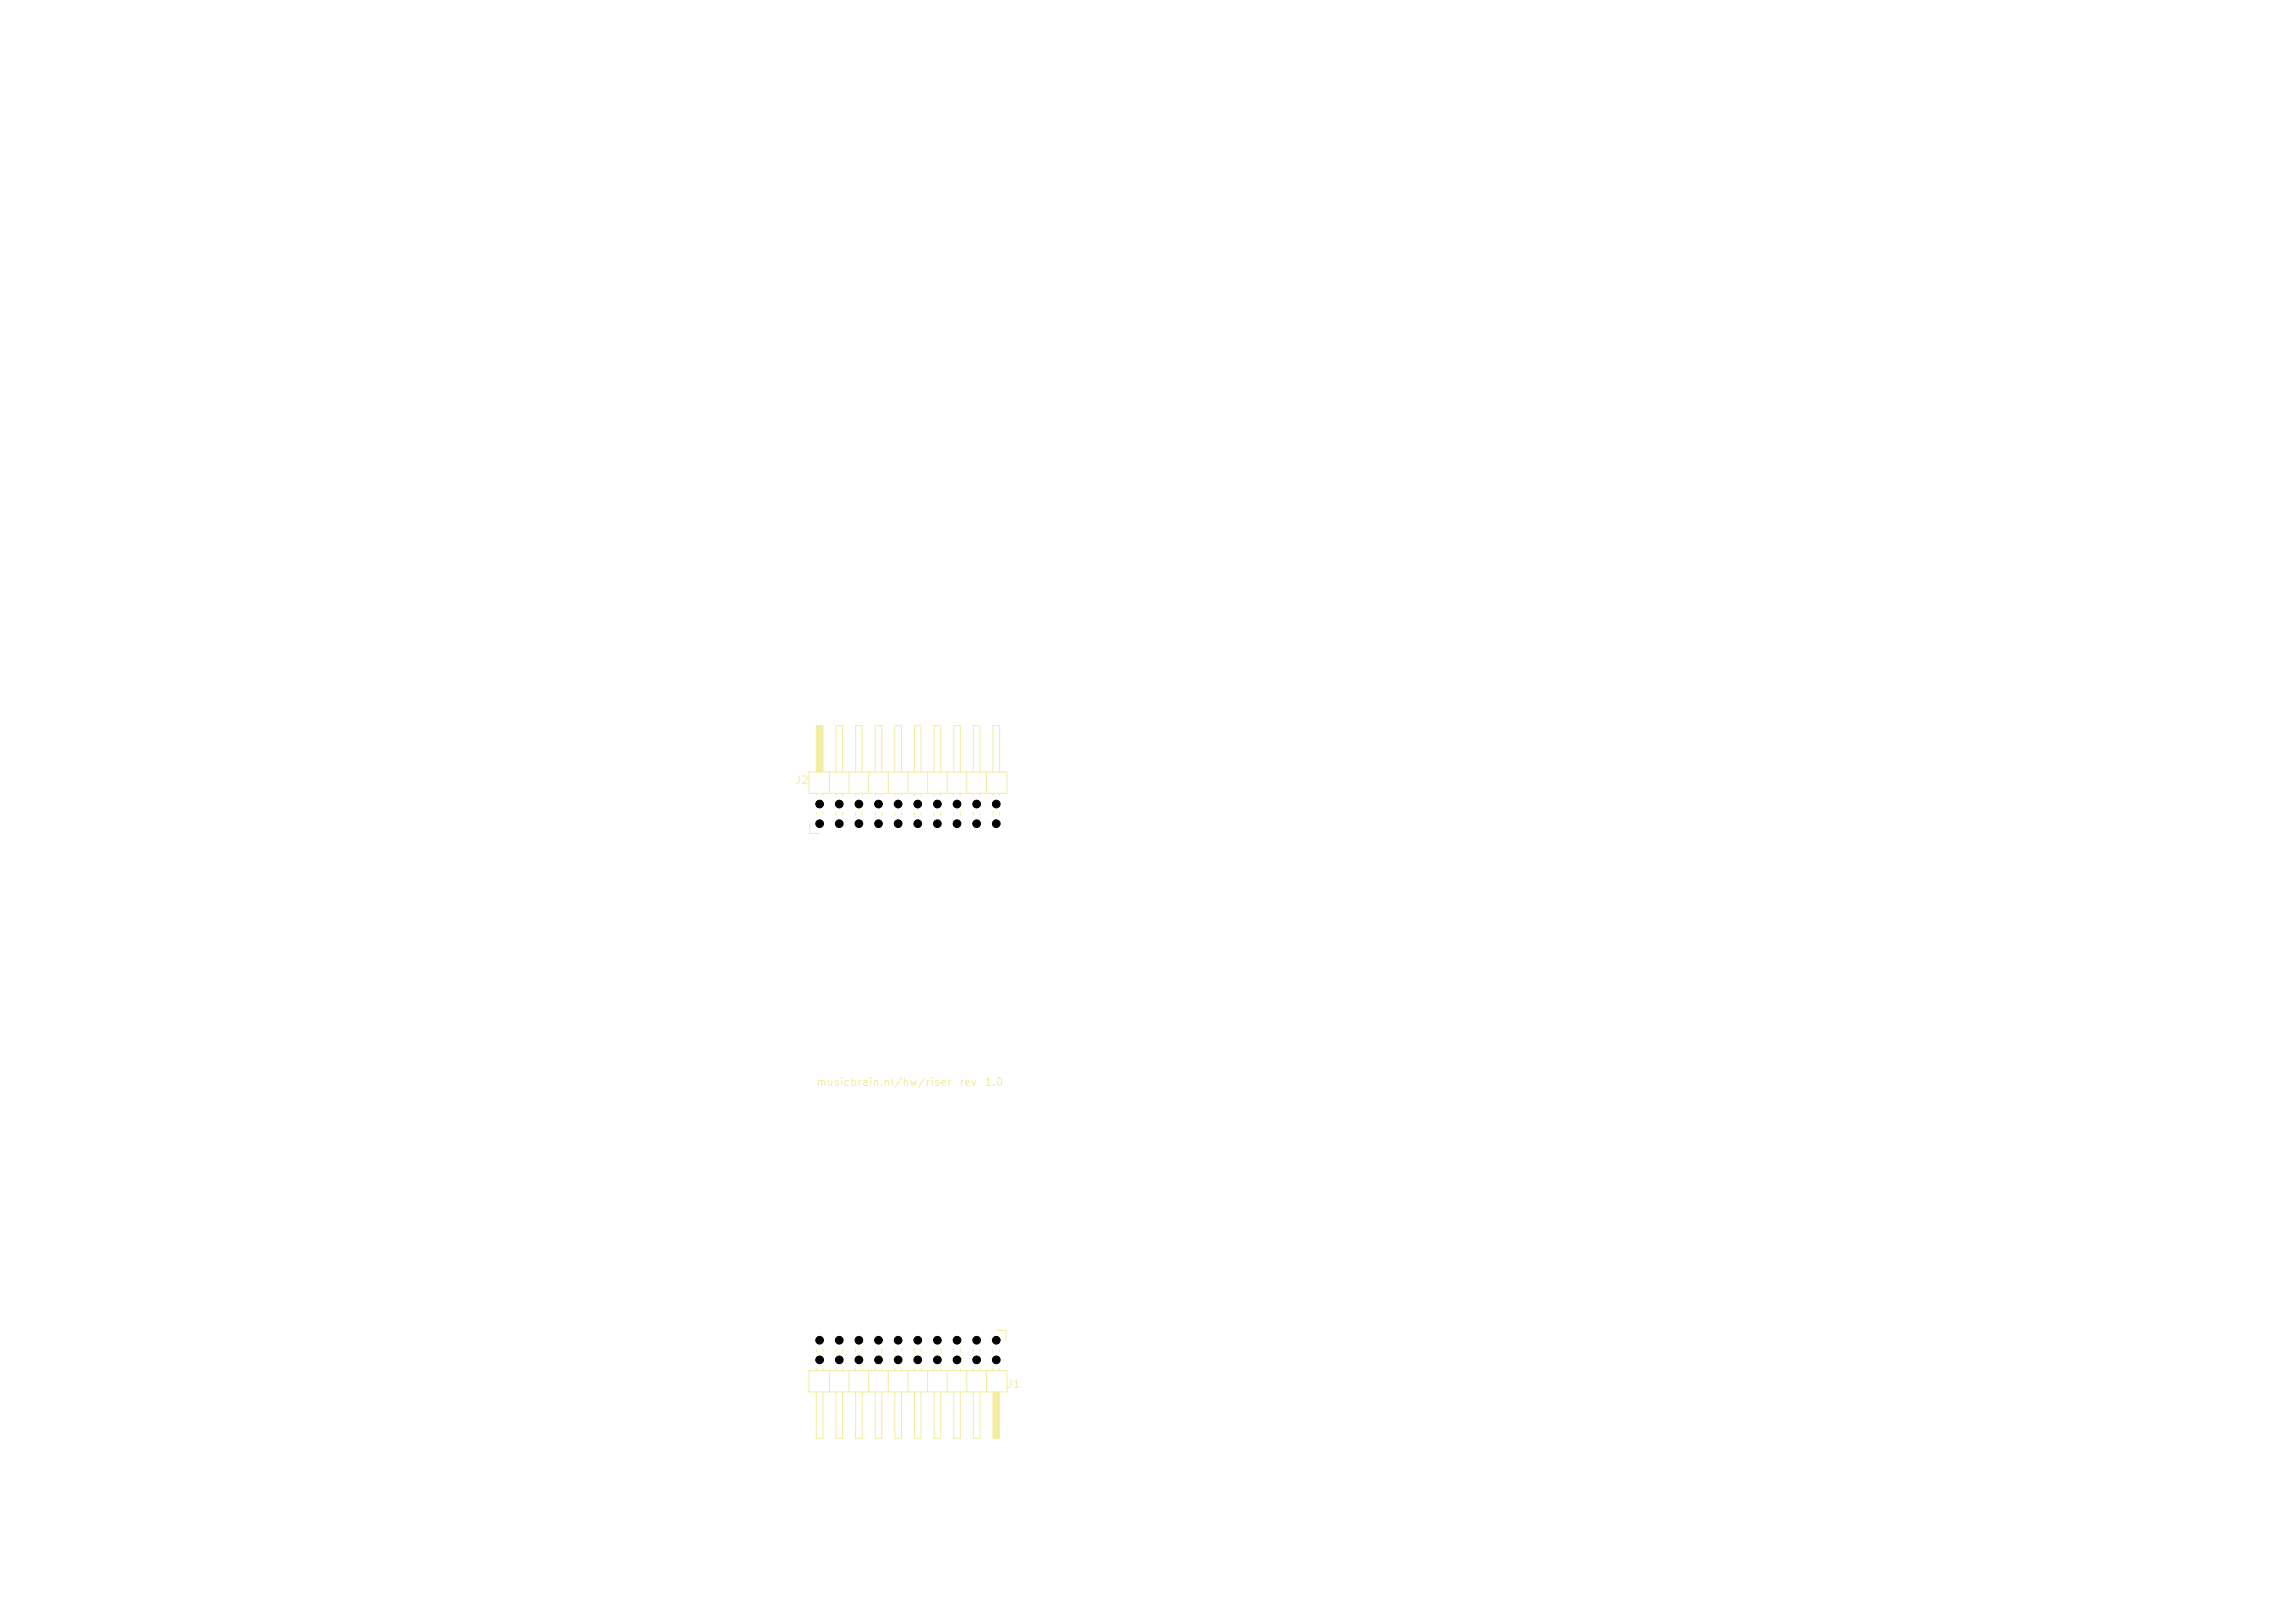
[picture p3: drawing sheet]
<svg xmlns="http://www.w3.org/2000/svg" width="297mm" height="210mm" viewBox="0 0 297 210" stroke-linecap="round" stroke-linejoin="round" font-family="sans-serif">
<defs><g id="words">
<g font-size="1" fill="#f2eda1">
<text x="102.8" y="101.7">J2</text>
<text x="105.5" y="140.8">musicbrain.nl/hw/riser</text>
<text x="124.1" y="140.8">rev</text>
<text x="127.3" y="140.8">1.0</text>
<text x="130.2" y="179.8">J1</text>
</g>
</g></defs>
<g fill="none" stroke="#f2eda1" stroke-width=".13">
<path d="M104.7 99.9h25.6v2.8h-25.6zM107.3 99.9v2.8M108.2 99.9v-6h.8v6M109.9 99.9v2.8M110.7 99.9v-6h.9v6M112.4 99.9v2.8M113.3 99.9v-6h.8v6M115 99.9v2.8M115.8 99.9v-6h.9v6M117.5 99.9v2.8M118.3 99.9v-6h.9v6M120 99.9v2.8"/>
<path d="M120.9 99.9v-6h.8v6M122.6 99.9v2.8M123.4 99.9v-6h.9v6M125.1 99.9v2.8M126 99.9v-6h.8v6M127.7 99.9v2.8M128.5 99.9v-6h.9v6M104.8 106.6v1.3h1.3M105.6 102.7v.3M105.6 105.1v.3M106.5 102.7v.3M106.5 105.1v.3"/>
<path d="M108.2 102.7v.3M108.2 105.1v.4M109 102.7v.3M109 105.1v.4M110.7 102.7v.3M110.7 105.1v.4M111.6 102.7v.3M111.6 105.1v.4M113.3 102.7v.3M113.3 105.1v.4M114.1 102.7v.3M114.1 105.1v.4"/>
<path d="M115.8 102.7v.3M115.8 105.1v.4M116.7 102.7v.3M116.7 105.1v.4M118.3 102.7v.3M118.3 105.1v.4M119.2 102.7v.3M119.2 105.1v.4M120.9 102.7v.3M120.9 105.1v.4M121.7 102.7v.3M121.7 105.1v.4"/>
<path d="M123.4 102.7v.3M123.4 105.1v.4M124.3 102.7v.3M124.3 105.1v.4M126 102.7v.3M126 105.1v.4M126.8 102.7v.3M126.8 105.1v.4M128.5 102.7v.3M128.5 105.1v.4M129.4 102.7v.3M129.4 105.1v.4"/>
<path d="M104.7 177.3h25.6v2.8h-25.6zM105.6 174.5v.4M105.6 177v.4M106.5 174.5v.4M106.5 177v.4M107.3 177.4v2.7M108.2 174.5v.4M108.2 177v.4M109 174.5v.4M109 177v.4M109.9 177.4v2.7M110.7 174.5v.4"/>
<path d="M110.7 177v.4M111.6 174.5v.4M111.6 177v.4M112.4 177.4v2.7M113.3 174.5v.4M113.3 177v.4M114.1 174.5v.4M114.1 177v.4M115 177.4v2.7M115.8 174.5v.4M115.8 177v.4M116.7 174.5v.4"/>
<path d="M116.7 177v.4M117.5 177.4v2.7M118.3 174.5v.4M118.3 177v.4M119.2 174.5v.4M119.2 177v.4M120 177.4v2.7M120.9 174.5v.4M120.9 177v.4M121.7 174.5v.4M121.7 177v.4M122.6 177.4v2.7"/>
<path d="M123.4 174.5v.4M123.4 177v.4M124.3 174.5v.4M124.3 177v.4M125.1 177.4v2.7M126 174.5v.4M126 177v.4M126.8 174.5v.4M126.8 177v.4M127.7 177.4v2.7M128.5 174.6v.3M128.5 177v.4"/>
<path d="M128.9 172.2h1.3v1.2M129.4 174.6v.3M129.4 177v.4M105.6 180.1v6h.9v-6M108.2 180.1v6h.8v-6M110.7 180.1v6h.9v-6M113.3 180.1v6h.8v-6M115.8 180.1v6h.9v-6M118.3 180.1v6h.9v-6M120.9 180.1v6h.8v-6M123.4 180.1v6h.9v-6M126 180.1v6h.8v-6"/>
</g>
<g fill="#f2eda1" stroke="#f2eda1" stroke-width=".13">
<path d="M128.5 180.1h.9v6h-.9z"/>
<path d="M105.6 93.9h.9v6h-.9z"/>
</g>
<g fill="#000" stroke="#000" stroke-width=".13">
<circle cx="106.1" cy="106.6" r=".5"/>
<circle cx="106.1" cy="104" r=".5"/>
<circle cx="108.6" cy="104" r=".5"/>
<circle cx="108.6" cy="106.6" r=".5"/>
<circle cx="111.1" cy="106.6" r=".5"/>
<circle cx="111.1" cy="104" r=".5"/>
<circle cx="113.7" cy="104" r=".5"/>
<circle cx="113.7" cy="106.6" r=".5"/>
<circle cx="116.2" cy="104" r=".5"/>
<circle cx="116.2" cy="106.6" r=".5"/>
<circle cx="118.8" cy="104" r=".5"/>
<circle cx="118.8" cy="106.6" r=".5"/>
<circle cx="121.3" cy="106.6" r=".5"/>
<circle cx="121.3" cy="104" r=".5"/>
<circle cx="123.8" cy="104" r=".5"/>
<circle cx="123.8" cy="106.6" r=".5"/>
<circle cx="126.4" cy="106.6" r=".5"/>
<circle cx="126.4" cy="104" r=".5"/>
<circle cx="128.9" cy="104" r=".5"/>
<circle cx="128.9" cy="106.6" r=".5"/>
<circle cx="106.1" cy="176" r=".5"/>
<circle cx="106.1" cy="173.4" r=".5"/>
<circle cx="108.6" cy="173.4" r=".5"/>
<circle cx="108.6" cy="176" r=".5"/>
<circle cx="111.1" cy="173.4" r=".5"/>
<circle cx="111.1" cy="176" r=".5"/>
<circle cx="113.7" cy="173.4" r=".5"/>
<circle cx="113.7" cy="176" r=".5"/>
<circle cx="116.2" cy="176" r=".5"/>
<circle cx="116.2" cy="173.4" r=".5"/>
<circle cx="118.8" cy="173.4" r=".5"/>
<circle cx="118.8" cy="176" r=".5"/>
<circle cx="121.3" cy="176" r=".5"/>
<circle cx="121.3" cy="173.4" r=".5"/>
<circle cx="123.8" cy="173.4" r=".5"/>
<circle cx="123.8" cy="176" r=".5"/>
<circle cx="126.4" cy="176" r=".5"/>
<circle cx="126.4" cy="173.4" r=".5"/>
<circle cx="128.9" cy="176" r=".5"/>
<circle cx="128.9" cy="173.4" r=".5"/>
</g>
<use href="#words"/>
</svg>
